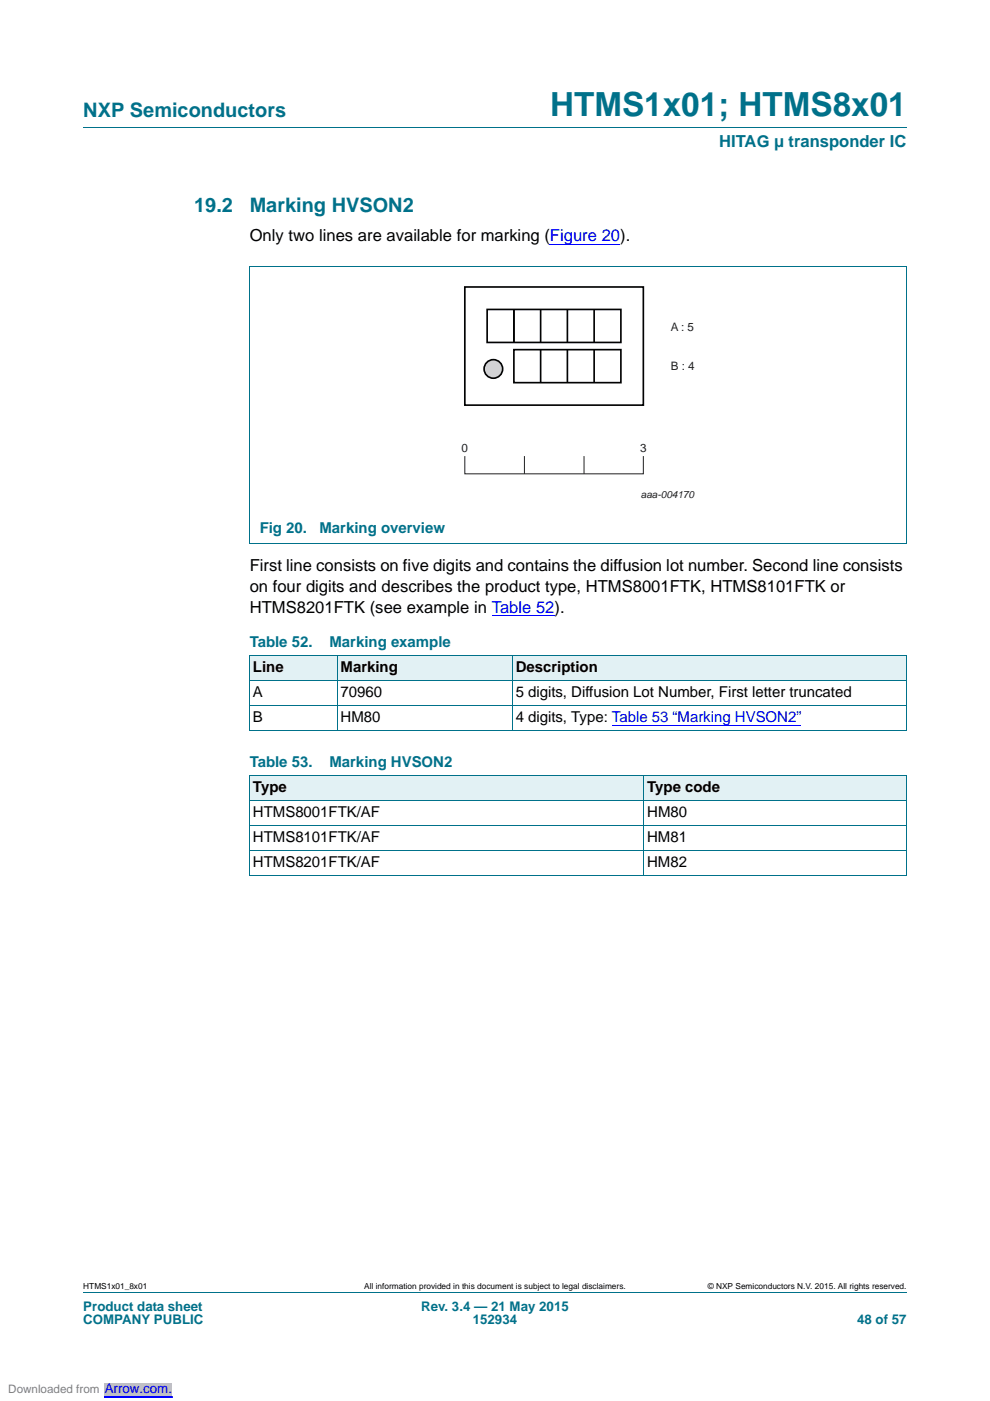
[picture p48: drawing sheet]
<svg xmlns="http://www.w3.org/2000/svg" width="210mm" height="297mm" viewBox="0 0 210 297" stroke-linecap="round" stroke-linejoin="round" font-family="sans-serif">
<defs><g id="words">
<text font-size="7" fill="#00718a" x="116.7" y="24.6">HTMS1x01; HTMS8x01</text>
<g font-size="4.2" fill="#00718a">
<text x="17.7" y="24.9">NXP Semiconductors</text>
<text x="41.2" y="45">19.2</text>
<text x="53" y="45">Marking HVSON2</text>
</g>
<text font-size="3.5" fill="#00718a" x="152.5" y="31.1">HITAG µ transponder IC</text>
<g font-size="3.5">
<text x="53" y="51.2">Only two lines are available for marking (Figure 20).</text>
<text x="53" y="121.1">First line consists on five digits and contains the diffusion lot number. Second line consists</text>
<text x="53" y="125.5">on four digits and describes the product type, HTMS8001FTK, HTMS8101FTK or</text>
<text x="53" y="129.9">HTMS8201FTK (see example in Table 52).</text>
</g>
<g font-size="3.2" fill="#00718a">
<text x="55.1" y="113.1">Fig 20.</text>
<text x="67.8" y="113.1">Marking overview</text>
<text x="53" y="137.2">Table 52.</text>
<text x="69.9" y="137.2">Marking example</text>
<text x="53" y="162.6">Table 53.</text>
<text x="69.9" y="162.6">Marking HVSON2</text>
</g>
<g font-size="3.2">
<text x="53.7" y="142.5">Line</text>
<text x="72.2" y="142.5">Marking</text>
<text x="109.4" y="142.5">Description</text>
<text x="53.7" y="147.8">A</text>
<text x="72.2" y="147.8">70960</text>
<text x="109.4" y="147.8">5 digits, Diffusion Lot Number, First letter truncated</text>
<text x="53.7" y="153.1">B</text>
<text x="72.2" y="153.1">HM80</text>
<text x="109.4" y="153.1">4 digits, Type: Table 53 “Marking HVSON2”</text>
<text x="53.7" y="167.9">Type</text>
<text x="137.3" y="167.9">Type code</text>
<text x="53.7" y="173.2">HTMS8001FTK/AF</text>
<text x="137.3" y="173.2">HM80</text>
<text x="53.7" y="178.5">HTMS8101FTK/AF</text>
<text x="137.3" y="178.5">HM81</text>
<text x="53.7" y="183.8">HTMS8201FTK/AF</text>
<text x="137.3" y="183.8">HM82</text>
</g>
<g font-size="2.8" fill="#00718a">
<text x="17.7" y="277.9">Product data sheet</text>
<text x="17.7" y="280.8">COMPANY PUBLIC</text>
<text x="89.3" y="277.9">Rev. 3.4 — 21 May 2015</text>
<text x="100.3" y="280.8">152934</text>
<text x="181.8" y="280.8">48 of 57</text>
</g>
<text font-size="2.8" fill="#00f" x="22.2" y="295.3">Arrow.com.</text>
<g font-size="2.5" fill="#231f20">
<text x="142.3" y="70.1">A : 5</text>
<text x="142.3" y="78.5">B : 4</text>
<text x="97.9" y="95.9">0</text>
<text x="135.8" y="95.9">3</text>
</g>
<text font-size="2.5" fill="#808080" x="1.8" y="295.3">Downloaded from</text>
<text font-size="2.1" fill="#231f20" x="135.9" y="105.7">aaa-004170</text>
<g font-size="1.8">
<text x="17.7" y="273.3">HTMS1x01_8x01</text>
<text x="77.2" y="273.3">All information provided in this document is subject to legal disclaimers.</text>
<text x="150.1" y="273.3">© NXP Semiconductors N.V. 2015. All rights reserved.</text>
</g>
</g></defs>
<path d="M17.7 27h174.6M17.7 273.9h174.6" fill="none" stroke="#00718a" stroke-width=".21"/>
<path d="M116.6 51.9h14.9M104.3 130.6h13.3" fill="none" stroke="#00f" stroke-width=".21"/>
<g fill="#e2f1f4">
<path d="M53 139h18.5v5.3h-18.5z"/>
<path d="M71.5 139h37.2v5.3h-37.2z"/>
<path d="M108.7 139h83.6v5.3h-83.6z"/>
</g>
<path d="M129.8 153.8h39.1" fill="none" stroke="#00f" stroke-width=".21"/>
<path d="M168.9 153.7h1.1v.2h-1.1z" fill="#00f"/>
<g fill="#e2f1f4">
<path d="M53 164.4h83.6v5.3h-83.6z"/>
<path d="M136.6 164.4h55.7v5.3h-55.7z"/>
</g>
<g fill="none" stroke="#00718a" stroke-width=".21">
<path d="M52.9 56.4h139.4M53 56.5v58.6M192.3 56.5v58.6M52.9 115.2h139.4M52.9 139h139.4v15.8M53 139v15.8M71.5 139v15.9M108.7 139v15.9M52.9 144.3h139.4M52.9 149.6h139.4M52.9 154.9h139.4M52.9 164.4h139.4v21.1"/>
<path d="M52.9 169.7h139.4M52.9 175h139.4M53 164.4v21.1M136.6 164.4v21.2M52.9 180.3h139.4M52.9 185.6h139.4"/>
</g>
<path d="M98.6 60.8h37.9v25.1h-37.9zM103.3 65.6h28.4v7h-28.4zM109 74.1h22.7v7h-22.7zM109 65.6v7M114.7 65.6v7M114.7 74.1v7M120.3 65.6v7M120.3 74.1v7M126 65.6v7M126 74.1v7" fill="none" stroke="#010202" stroke-width=".35"/>
<circle cx="104.6" cy="78.2" r="1.97" fill="#d1d3d4"/>
<circle cx="104.6" cy="78.2" r="1.97" fill="none" stroke="#010202" stroke-width=".35"/>
<path d="M98.6 96.7v3.8h37.9v-3.8M111.2 96.7v3.8M123.9 96.7v3.8" fill="none" stroke="#231f20" stroke-width=".21"/>
<path d="M0 294.6h70.6" fill="none" stroke="#fff" stroke-width="2.5" stroke-linecap="butt"/>
<path d="M22.2 293.3h14.3v2.6h-14.3z" fill="#c0c0c0"/>
<path d="M22.2 296.2h14.3" fill="none" stroke="#00f" stroke-width=".21"/>
<path d="M0 294.6h70.6" fill="none" stroke="#fff" stroke-width="2.5" stroke-linecap="butt"/>
<path d="M22.2 293.3h14.3v2.6h-14.3z" fill="#c0c0c0"/>
<path d="M22.2 296.2h14.3" fill="none" stroke="#00f" stroke-width=".21"/>
<path d="M0 294.6h70.6" fill="none" stroke="#fff" stroke-width="2.5" stroke-linecap="butt"/>
<path d="M22.2 293.3h14.3v2.6h-14.3z" fill="#c0c0c0"/>
<path d="M22.2 296.2h14.3" fill="none" stroke="#00f" stroke-width=".21"/>
<path d="M0 294.6h70.6" fill="none" stroke="#fff" stroke-width="2.5" stroke-linecap="butt"/>
<path d="M22.2 293.3h14.3v2.6h-14.3z" fill="#c0c0c0"/>
<path d="M22.2 296.2h14.3" fill="none" stroke="#00f" stroke-width=".21"/>
<path d="M0 294.6h70.6" fill="none" stroke="#fff" stroke-width="2.5" stroke-linecap="butt"/>
<path d="M22.2 293.3h14.3v2.6h-14.3z" fill="#c0c0c0"/>
<path d="M22.2 296.2h14.3" fill="none" stroke="#00f" stroke-width=".21"/>
<path d="M0 294.6h70.6" fill="none" stroke="#fff" stroke-width="2.5" stroke-linecap="butt"/>
<path d="M22.2 293.3h14.3v2.6h-14.3z" fill="#c0c0c0"/>
<path d="M22.2 296.2h14.3" fill="none" stroke="#00f" stroke-width=".21"/>
<path d="M0 294.6h70.6" fill="none" stroke="#fff" stroke-width="2.5" stroke-linecap="butt"/>
<path d="M22.2 293.3h14.3v2.6h-14.3z" fill="#c0c0c0"/>
<path d="M22.2 296.2h14.3" fill="none" stroke="#00f" stroke-width=".21"/>
<path d="M0 294.6h70.6" fill="none" stroke="#fff" stroke-width="2.5" stroke-linecap="butt"/>
<path d="M22.2 293.3h14.3v2.6h-14.3z" fill="#c0c0c0"/>
<path d="M22.2 296.2h14.3" fill="none" stroke="#00f" stroke-width=".21"/>
<path d="M0 294.6h70.6" fill="none" stroke="#fff" stroke-width="2.5" stroke-linecap="butt"/>
<path d="M22.2 293.3h14.3v2.6h-14.3z" fill="#c0c0c0"/>
<path d="M22.2 296.2h14.3" fill="none" stroke="#00f" stroke-width=".21"/>
<path d="M0 294.6h70.6" fill="none" stroke="#fff" stroke-width="2.5" stroke-linecap="butt"/>
<path d="M22.2 293.3h14.3v2.6h-14.3z" fill="#c0c0c0"/>
<path d="M22.2 296.2h14.3" fill="none" stroke="#00f" stroke-width=".21"/>
<path d="M0 294.6h70.6" fill="none" stroke="#fff" stroke-width="2.5" stroke-linecap="butt"/>
<path d="M22.2 293.3h14.3v2.6h-14.3z" fill="#c0c0c0"/>
<path d="M22.2 296.2h14.3" fill="none" stroke="#00f" stroke-width=".21"/>
<path d="M0 294.6h70.6" fill="none" stroke="#fff" stroke-width="2.5" stroke-linecap="butt"/>
<path d="M22.2 293.3h14.3v2.6h-14.3z" fill="#c0c0c0"/>
<path d="M22.2 296.2h14.3" fill="none" stroke="#00f" stroke-width=".21"/>
<path d="M0 294.6h70.6" fill="none" stroke="#fff" stroke-width="2.5" stroke-linecap="butt"/>
<path d="M22.2 293.3h14.3v2.6h-14.3z" fill="#c0c0c0"/>
<path d="M22.2 296.2h14.3" fill="none" stroke="#00f" stroke-width=".21"/>
<path d="M0 294.6h70.6" fill="none" stroke="#fff" stroke-width="2.5" stroke-linecap="butt"/>
<path d="M22.2 293.3h14.3v2.6h-14.3z" fill="#c0c0c0"/>
<path d="M22.2 296.2h14.3" fill="none" stroke="#00f" stroke-width=".21"/>
<path d="M0 294.6h70.6" fill="none" stroke="#fff" stroke-width="2.5" stroke-linecap="butt"/>
<path d="M22.2 293.3h14.3v2.6h-14.3z" fill="#c0c0c0"/>
<path d="M22.2 296.2h14.3" fill="none" stroke="#00f" stroke-width=".21"/>
<path d="M0 294.6h70.6" fill="none" stroke="#fff" stroke-width="2.5" stroke-linecap="butt"/>
<path d="M22.2 293.3h14.3v2.6h-14.3z" fill="#c0c0c0"/>
<path d="M22.2 296.2h14.3" fill="none" stroke="#00f" stroke-width=".21"/>
<path d="M0 294.6h70.6" fill="none" stroke="#fff" stroke-width="2.5" stroke-linecap="butt"/>
<path d="M22.2 293.3h14.3v2.6h-14.3z" fill="#c0c0c0"/>
<path d="M22.2 296.2h14.3" fill="none" stroke="#00f" stroke-width=".21"/>
<path d="M0 294.6h70.6" fill="none" stroke="#fff" stroke-width="2.5" stroke-linecap="butt"/>
<path d="M22.2 293.3h14.3v2.6h-14.3z" fill="#c0c0c0"/>
<path d="M22.2 296.2h14.3" fill="none" stroke="#00f" stroke-width=".21"/>
<path d="M0 294.6h70.6" fill="none" stroke="#fff" stroke-width="2.5" stroke-linecap="butt"/>
<path d="M22.2 293.3h14.3v2.6h-14.3z" fill="#c0c0c0"/>
<path d="M22.2 296.2h14.3" fill="none" stroke="#00f" stroke-width=".21"/>
<path d="M0 294.6h70.6" fill="none" stroke="#fff" stroke-width="2.5" stroke-linecap="butt"/>
<path d="M22.2 293.3h14.3v2.6h-14.3z" fill="#c0c0c0"/>
<path d="M22.2 296.2h14.3" fill="none" stroke="#00f" stroke-width=".21"/>
<path d="M0 294.6h70.6" fill="none" stroke="#fff" stroke-width="2.5" stroke-linecap="butt"/>
<path d="M22.2 293.3h14.3v2.6h-14.3z" fill="#c0c0c0"/>
<path d="M22.2 296.2h14.3" fill="none" stroke="#00f" stroke-width=".21"/>
<path d="M0 294.6h70.6" fill="none" stroke="#fff" stroke-width="2.5" stroke-linecap="butt"/>
<path d="M22.2 293.3h14.3v2.6h-14.3z" fill="#c0c0c0"/>
<path d="M22.2 296.2h14.3" fill="none" stroke="#00f" stroke-width=".21"/>
<path d="M0 294.6h70.6" fill="none" stroke="#fff" stroke-width="2.5" stroke-linecap="butt"/>
<path d="M22.2 293.3h14.3v2.6h-14.3z" fill="#c0c0c0"/>
<path d="M22.2 296.2h14.3" fill="none" stroke="#00f" stroke-width=".21"/>
<path d="M0 294.6h70.6" fill="none" stroke="#fff" stroke-width="2.5" stroke-linecap="butt"/>
<path d="M22.2 293.3h14.3v2.6h-14.3z" fill="#c0c0c0"/>
<path d="M22.2 296.2h14.3" fill="none" stroke="#00f" stroke-width=".21"/>
<path d="M0 294.6h70.6" fill="none" stroke="#fff" stroke-width="2.5" stroke-linecap="butt"/>
<path d="M22.2 293.3h14.3v2.6h-14.3z" fill="#c0c0c0"/>
<path d="M22.2 296.2h14.3" fill="none" stroke="#00f" stroke-width=".21"/>
<path d="M0 294.6h70.6" fill="none" stroke="#fff" stroke-width="2.5" stroke-linecap="butt"/>
<path d="M22.2 293.3h14.3v2.6h-14.3z" fill="#c0c0c0"/>
<path d="M22.2 296.2h14.3" fill="none" stroke="#00f" stroke-width=".21"/>
<path d="M0 294.6h70.6" fill="none" stroke="#fff" stroke-width="2.5" stroke-linecap="butt"/>
<path d="M22.2 293.3h14.3v2.6h-14.3z" fill="#c0c0c0"/>
<path d="M22.2 296.2h14.3" fill="none" stroke="#00f" stroke-width=".21"/>
<path d="M0 294.6h70.6" fill="none" stroke="#fff" stroke-width="2.5" stroke-linecap="butt"/>
<path d="M22.2 293.3h14.3v2.6h-14.3z" fill="#c0c0c0"/>
<path d="M22.2 296.2h14.3" fill="none" stroke="#00f" stroke-width=".21"/>
<path d="M0 294.6h70.6" fill="none" stroke="#fff" stroke-width="2.5" stroke-linecap="butt"/>
<path d="M22.2 293.3h14.3v2.6h-14.3z" fill="#c0c0c0"/>
<path d="M22.2 296.2h14.3" fill="none" stroke="#00f" stroke-width=".21"/>
<path d="M0 294.6h70.6" fill="none" stroke="#fff" stroke-width="2.5" stroke-linecap="butt"/>
<path d="M22.2 293.3h14.3v2.6h-14.3z" fill="#c0c0c0"/>
<path d="M22.2 296.2h14.3" fill="none" stroke="#00f" stroke-width=".21"/>
<path d="M0 294.6h70.6" fill="none" stroke="#fff" stroke-width="2.5" stroke-linecap="butt"/>
<path d="M22.2 293.3h14.3v2.6h-14.3z" fill="#c0c0c0"/>
<path d="M22.2 296.2h14.3" fill="none" stroke="#00f" stroke-width=".21"/>
<path d="M0 294.6h70.6" fill="none" stroke="#fff" stroke-width="2.5" stroke-linecap="butt"/>
<path d="M22.2 293.3h14.3v2.6h-14.3z" fill="#c0c0c0"/>
<path d="M22.2 296.2h14.3" fill="none" stroke="#00f" stroke-width=".21"/>
<path d="M0 294.6h70.6" fill="none" stroke="#fff" stroke-width="2.5" stroke-linecap="butt"/>
<path d="M22.2 293.3h14.3v2.6h-14.3z" fill="#c0c0c0"/>
<path d="M22.2 296.2h14.3" fill="none" stroke="#00f" stroke-width=".21"/>
<path d="M0 294.6h70.6" fill="none" stroke="#fff" stroke-width="2.5" stroke-linecap="butt"/>
<path d="M22.2 293.3h14.3v2.6h-14.3z" fill="#c0c0c0"/>
<path d="M22.2 296.2h14.3" fill="none" stroke="#00f" stroke-width=".21"/>
<path d="M0 294.6h70.6" fill="none" stroke="#fff" stroke-width="2.5" stroke-linecap="butt"/>
<path d="M22.2 293.3h14.3v2.6h-14.3z" fill="#c0c0c0"/>
<path d="M22.2 296.2h14.3" fill="none" stroke="#00f" stroke-width=".21"/>
<path d="M0 294.6h70.6" fill="none" stroke="#fff" stroke-width="2.5" stroke-linecap="butt"/>
<path d="M22.2 293.3h14.3v2.6h-14.3z" fill="#c0c0c0"/>
<path d="M22.2 296.2h14.3" fill="none" stroke="#00f" stroke-width=".21"/>
<path d="M0 294.6h70.6" fill="none" stroke="#fff" stroke-width="2.5" stroke-linecap="butt"/>
<path d="M22.2 293.3h14.3v2.6h-14.3z" fill="#c0c0c0"/>
<path d="M22.2 296.2h14.3" fill="none" stroke="#00f" stroke-width=".21"/>
<path d="M0 294.6h70.6" fill="none" stroke="#fff" stroke-width="2.5" stroke-linecap="butt"/>
<path d="M22.2 293.3h14.3v2.6h-14.3z" fill="#c0c0c0"/>
<path d="M22.2 296.2h14.3" fill="none" stroke="#00f" stroke-width=".21"/>
<path d="M0 294.6h70.6" fill="none" stroke="#fff" stroke-width="2.5" stroke-linecap="butt"/>
<path d="M22.2 293.3h14.3v2.6h-14.3z" fill="#c0c0c0"/>
<path d="M22.2 296.2h14.3" fill="none" stroke="#00f" stroke-width=".21"/>
<path d="M0 294.6h70.6" fill="none" stroke="#fff" stroke-width="2.5" stroke-linecap="butt"/>
<path d="M22.2 293.3h14.3v2.6h-14.3z" fill="#c0c0c0"/>
<path d="M22.2 296.2h14.3" fill="none" stroke="#00f" stroke-width=".21"/>
<path d="M0 294.6h70.6" fill="none" stroke="#fff" stroke-width="2.5" stroke-linecap="butt"/>
<path d="M22.2 293.3h14.3v2.6h-14.3z" fill="#c0c0c0"/>
<path d="M22.2 296.2h14.3" fill="none" stroke="#00f" stroke-width=".21"/>
<path d="M0 294.6h70.6" fill="none" stroke="#fff" stroke-width="2.5" stroke-linecap="butt"/>
<path d="M22.2 293.3h14.3v2.6h-14.3z" fill="#c0c0c0"/>
<path d="M22.2 296.2h14.3" fill="none" stroke="#00f" stroke-width=".21"/>
<path d="M0 294.6h70.6" fill="none" stroke="#fff" stroke-width="2.5" stroke-linecap="butt"/>
<path d="M22.2 293.3h14.3v2.6h-14.3z" fill="#c0c0c0"/>
<path d="M22.2 296.2h14.3" fill="none" stroke="#00f" stroke-width=".21"/>
<path d="M0 294.6h70.6" fill="none" stroke="#fff" stroke-width="2.5" stroke-linecap="butt"/>
<path d="M22.2 293.3h14.3v2.6h-14.3z" fill="#c0c0c0"/>
<path d="M22.2 296.2h14.3" fill="none" stroke="#00f" stroke-width=".21"/>
<path d="M0 294.6h70.6" fill="none" stroke="#fff" stroke-width="2.5" stroke-linecap="butt"/>
<path d="M22.2 293.3h14.3v2.6h-14.3z" fill="#c0c0c0"/>
<path d="M22.2 296.2h14.3" fill="none" stroke="#00f" stroke-width=".21"/>
<path d="M0 294.6h70.6" fill="none" stroke="#fff" stroke-width="2.5" stroke-linecap="butt"/>
<path d="M22.2 293.3h14.3v2.6h-14.3z" fill="#c0c0c0"/>
<path d="M22.2 296.2h14.3" fill="none" stroke="#00f" stroke-width=".21"/>
<path d="M0 294.6h70.6" fill="none" stroke="#fff" stroke-width="2.5" stroke-linecap="butt"/>
<path d="M22.2 293.3h14.3v2.6h-14.3z" fill="#c0c0c0"/>
<path d="M22.2 296.2h14.3" fill="none" stroke="#00f" stroke-width=".21"/>
<path d="M0 294.6h70.6" fill="none" stroke="#fff" stroke-width="2.5" stroke-linecap="butt"/>
<path d="M22.2 293.3h14.3v2.6h-14.3z" fill="#c0c0c0"/>
<path d="M22.2 296.2h14.3" fill="none" stroke="#00f" stroke-width=".21"/>
<use href="#words"/>
</svg>
